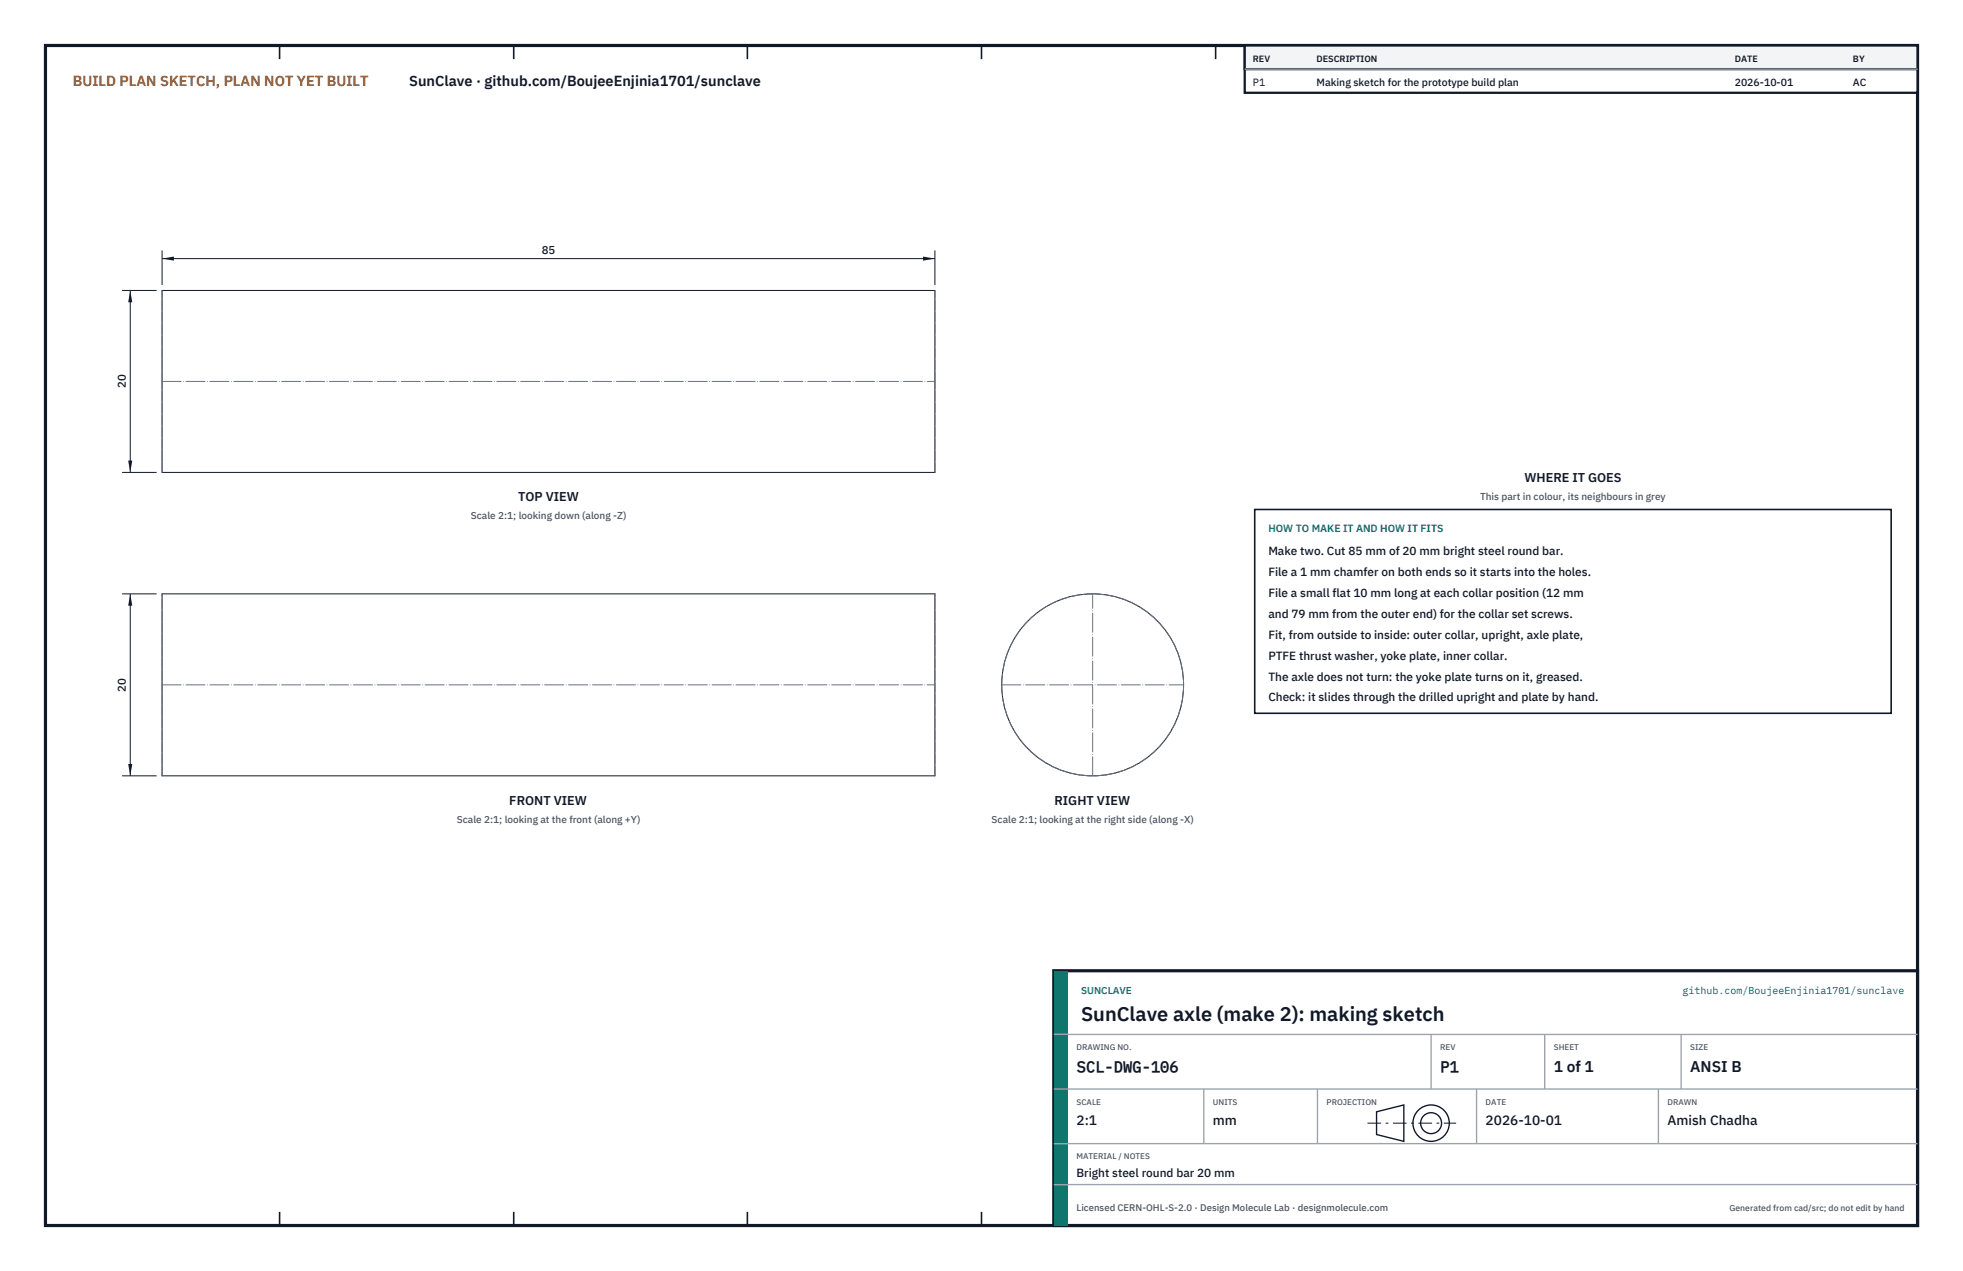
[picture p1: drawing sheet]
<svg xmlns="http://www.w3.org/2000/svg" width="432mm" height="279mm" viewBox="0 0 432 279" stroke-linecap="round" stroke-linejoin="round" font-family="sans-serif">
<defs><g id="words">
<text font-size="4.4" fill="#111827" x="237.8" y="224.4">SunClave axle (make 2): making sketch</text>
<g font-size="3.4" fill="#111827">
<text x="236.8" y="235.6">SCL-DWG-106</text>
<text x="316.8" y="235.6">P1</text>
<text x="341.8" y="235.6">1 of 1</text>
<text x="371.8" y="235.6">ANSI B</text>
</g>
<text font-size="3.2" fill="#b45309" x="16" y="19">BUILD PLAN SKETCH, PLAN NOT YET BUILT</text>
<text font-size="3.2" fill="#111827" x="90" y="19">SunClave · github.com/BoujeeEnjinia1701/sunclave</text>
<g font-size="3" fill="#111827">
<text x="236.8" y="247.2">2:1</text>
<text x="266.8" y="247.2">mm</text>
<text x="326.8" y="247.2">2026-10-01</text>
<text x="366.8" y="247.2">Amish Chadha</text>
</g>
<g font-size="2.8" fill="#111827">
<text x="335.3" y="106">WHERE IT GOES</text>
<text x="114" y="110.2">TOP VIEW</text>
<text x="112" y="176.9">FRONT VIEW</text>
<text x="232" y="176.9">RIGHT VIEW</text>
</g>
<g font-size="2.6" fill="#111827">
<text x="279" y="122">Make two. Cut 85 mm of 20 mm bright steel round bar.</text>
<text x="279" y="126.6">File a 1 mm chamfer on both ends so it starts into the holes.</text>
<text x="279" y="131.2">File a small flat 10 mm long at each collar position (12 mm</text>
<text x="279" y="135.8">and 79 mm from the outer end) for the collar set screws.</text>
<text x="279" y="140.4">Fit, from outside to inside: outer collar, upright, axle plate,</text>
<text x="279" y="145">PTFE thrust washer, yoke plate, inner collar.</text>
<text x="279" y="149.6">The axle does not turn: the yoke plate turns on it, greased.</text>
<text x="279" y="154.2">Check: it slides through the drilled upright and plate by hand.</text>
<text x="236.8" y="258.8">Bright steel round bar 20 mm</text>
</g>
<g font-size="2.5" fill="#111827">
<text x="119.2" y="55.9">85</text>
<text x="27.7" y="85.4" transform="rotate(-90 27.7 85.4)">20</text>
<text x="27.7" y="152.1" transform="rotate(-90 27.7 152.1)">20</text>
</g>
<g font-size="2.3" fill="#111827">
<text x="275.6" y="18.8">P1</text>
<text x="289.6" y="18.8">Making sketch for the prototype build plan</text>
<text x="381.6" y="18.8">2026-10-01</text>
<text x="407.6" y="18.8">AC</text>
</g>
<text font-size="2.3" fill="#0f766e" x="279" y="117">HOW TO MAKE IT AND HOW IT FITS</text>
<g font-size="2.2" fill="#4b5563">
<text x="325.6" y="110">This part in colour, its neighbours in grey</text>
<text x="103.6" y="114.2">Scale 2:1; looking down (along -Z)</text>
<text x="100.5" y="180.9">Scale 2:1; looking at the front (along +Y)</text>
<text x="218.1" y="180.9">Scale 2:1; looking at the right side (along -X)</text>
</g>
<g font-size="2.2" fill="#0f766e">
<text x="237.8" y="218.4">SUNCLAVE</text>
<text x="370.1" y="218.4">github.com/BoujeeEnjinia1701/sunclave</text>
</g>
<text font-size="2.1" fill="#4b5563" x="236.8" y="266.2">Licensed CERN-OHL-S-2.0 · Design Molecule Lab · designmolecule.com</text>
<g font-size="2" fill="#111827">
<text x="275.6" y="13.6">REV</text>
<text x="289.6" y="13.6">DESCRIPTION</text>
<text x="381.6" y="13.6">DATE</text>
<text x="407.6" y="13.6">BY</text>
</g>
<text font-size="1.9" fill="#4b5563" x="380.4" y="266.2">Generated from cad/src; do not edit by hand</text>
<g font-size="1.8" fill="#4b5563">
<text x="236.8" y="230.8">DRAWING NO.</text>
<text x="316.8" y="230.8">REV</text>
<text x="341.8" y="230.8">SHEET</text>
<text x="371.8" y="230.8">SIZE</text>
<text x="236.8" y="242.8">SCALE</text>
<text x="266.8" y="242.8">UNITS</text>
<text x="291.8" y="242.8">PROJECTION</text>
<text x="326.8" y="242.8">DATE</text>
<text x="366.8" y="242.8">DRAWN</text>
<text x="236.8" y="254.8">MATERIAL / NOTES</text>
</g>
</g></defs>
<path d="M10 10h411.8v259.4h-411.8z" fill="none" stroke="#111827" stroke-width=".7" stroke-linecap="butt"/>
<g fill="none" stroke="#111827" stroke-width=".35">
<path d="M61.5 10v3M113 10v3M164.4 10v3M215.9 10v3M267.4 10v3M318.9 10v3M370.3 10v3M61.5 266.4v3M113 266.4v3M164.4 266.4v3M215.9 266.4v3M267.4 266.4v3"/>
<path d="M318.9 266.4v3M370.3 266.4v3"/>
</g>
<g fill="none" stroke="#111727" stroke-width=".22">
<path d="M35.6 63.8h170.1v40.1h-170.1zM35.6 130.5h170.1v40.1h-170.1z"/>
<circle cx="240.3" cy="150.5" r="20"/>
</g>
<g fill="none" stroke="#6a7180" stroke-width=".22" stroke-dasharray="2.1 .5">
<path d="M35.6 83.8v-20M205.7 83.8v-20M35.6 103.9v-20.1M205.7 103.9v-20.1M35.6 170.6v-40.1M205.7 170.6v-40.1"/>
<circle cx="240.3" cy="150.5" r="20"/>
</g>
<path d="M35.6 83.8h170.1M35.6 150.5h170.1M220.3 150.5h40M240.3 170.6v-40.1" fill="none" stroke="#6a7180" stroke-width=".22" stroke-dasharray="4.2 .5 0 .5"/>
<path d="M35.6 55v7.6M35.6 56.8h170.1M205.7 55v7.6" fill="none" stroke="#111827" stroke-width=".22"/>
<path d="M35.6 56.8l2.7-.4v.9zM203 56.4v.9l2.7-.5z" fill="#111827"/>
<path d="M26.8 63.8h7.6M28.6 63.8v40.1M26.8 103.9h7.6" fill="none" stroke="#111827" stroke-width=".22"/>
<path d="M28.6 63.8l-.4 2.7h.9zM28.2 101.3h.9l-.5 2.6z" fill="#111827"/>
<path d="M26.8 130.5h7.6M28.6 130.5v40.1M26.8 170.6h7.6" fill="none" stroke="#111827" stroke-width=".22"/>
<path d="M28.6 130.5l-.4 2.7h.9zM28.2 167.9h.9l-.5 2.7z" fill="#111827"/>
<path d="M276 112h140v44.8h-140z" fill="#fff" stroke="#111827" stroke-width=".35"/>
<path d="M273.8 10h148v10.4h-148z" fill="#fff" stroke="#111827" stroke-width=".5"/>
<path d="M273.8 10h148v5.2h-148z" fill="#f3f4f6" stroke="#111827" stroke-width=".5"/>
<path d="M273.8 15.2h148" fill="none" stroke="#9ca3af" stroke-width=".3"/>
<path d="M231.8 213.4h190v56h-190z" fill="#fff" stroke="#111827" stroke-width=".7" stroke-linecap="butt"/>
<path d="M231.8 213.4h3v56h-3z" fill="#0f766e"/>
<path d="M231.8 227.4h190M231.8 239.4h190M264.8 239.4v12M289.8 239.4v12M314.8 227.4v12M324.8 239.4v12M339.8 227.4v12M364.8 239.4v12M369.8 227.4v12M231.8 251.4h190M231.8 260.4h190" fill="none" stroke="#9ca3af" stroke-width=".3"/>
<g fill="none" stroke="#111827" stroke-width=".3">
<path d="M302.8 244.4l6-1.5v8l-6-1.5z"/>
<circle cx="314.8" cy="246.9" r="4"/>
<circle cx="314.8" cy="246.9" r="2.3"/>
</g>
<path d="M300.8 246.9h19.5" fill="none" stroke="#111827" stroke-width=".22" stroke-dasharray="3 1 .6 1" stroke-linecap="butt"/>
<use href="#words"/>
</svg>
